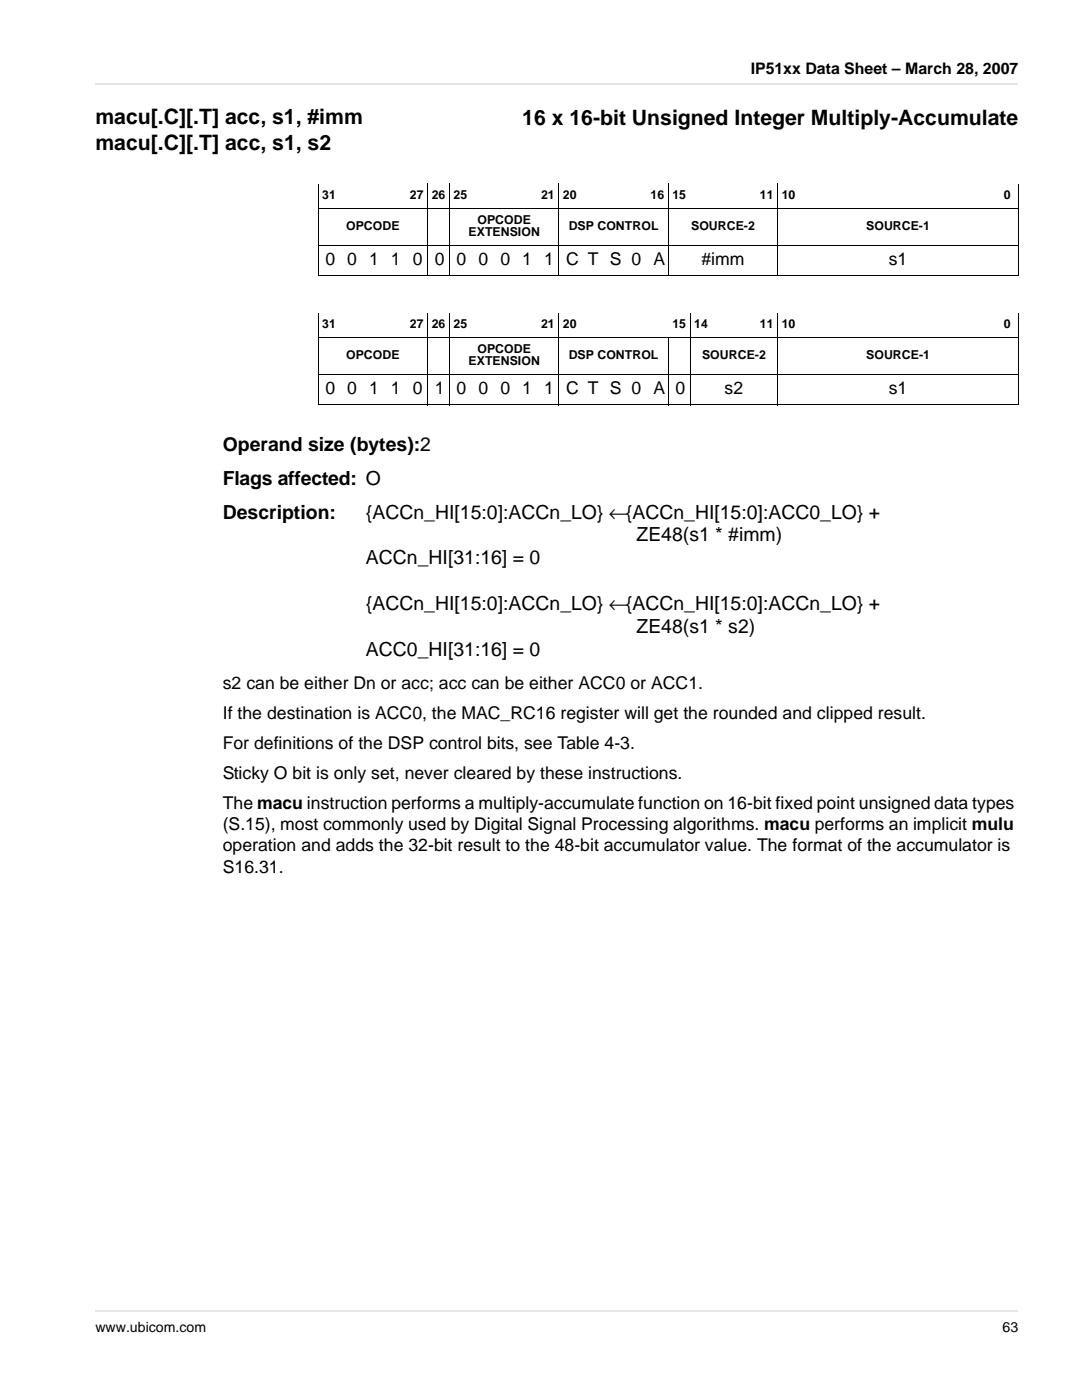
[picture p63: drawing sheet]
<svg xmlns="http://www.w3.org/2000/svg" width="216mm" height="279mm" viewBox="0 0 216 279" stroke-linecap="round" stroke-linejoin="round" font-family="sans-serif">
<defs><g id="words">
<g font-size="4.2">
<text x="19" y="24.7">macu[.C][.T] acc, s1, #imm</text>
<text x="19" y="30">macu[.C][.T] acc, s1, s2</text>
<text x="104.2" y="25">16 x 16-bit Unsigned Integer Multiply-Accumulate</text>
</g>
<g font-size="3.9">
<text x="44.4" y="90.1">Operand size (bytes):2</text>
<text x="44.4" y="96.8">Flags affected: O</text>
<text x="44.4" y="103.5">Description:</text>
<text x="73" y="103.5">{ACCn_HI[15:0]:ACCn_LO} ←{ACCn_HI[15:0]:ACC0_LO} +</text>
<text x="73" y="112.6">ACCn_HI[31:16] = 0</text>
<text x="127" y="108.1">ZE48(s1 * #imm)</text>
<text x="73" y="121.8">{ACCn_HI[15:0]:ACCn_LO} ←{ACCn_HI[15:0]:ACCn_LO} +</text>
<text x="73" y="131">ACC0_HI[31:16] = 0</text>
<text x="127" y="126.4">ZE48(s1 * s2)</text>
</g>
<g font-size="3.5">
<text x="64.9" y="52.8">0 0 1 1 0 0 0 0 0 1 1 C T S 0 A</text>
<text x="139.9" y="52.8">#imm</text>
<text x="177.3" y="52.8">s1</text>
<text x="64.9" y="78.5">0 0 1 1 0 1 0 0 0 1 1 C T S 0 A 0</text>
<text x="144.6" y="78.5">s2</text>
<text x="177.3" y="78.5">s1</text>
<text x="44.4" y="137.5">s2 can be either Dn or acc; acc can be either ACC0 or ACC1.</text>
<text x="44.4" y="143.5">If the destination is ACC0, the MAC_RC16 register will get the rounded and clipped result.</text>
<text x="44.5" y="149.5">For definitions of the DSP control bits, see Table 4-3.</text>
<text x="44.5" y="155.4">Sticky O bit is only set, never cleared by these instructions.</text>
<text x="44.5" y="161.5">The macu instruction performs a multiply-accumulate function on 16-bit fixed point unsigned data types</text>
<text x="44.5" y="165.7">(S.15), most commonly used by Digital Signal Processing algorithms. macu performs an implicit mulu</text>
<text x="44.5" y="169.9">operation and adds the 32-bit result to the 48-bit accumulator value. The format of the accumulator is</text>
<text x="44.5" y="174.2">S16.31.</text>
</g>
<text font-size="3.2" x="149.8" y="14.8">IP51xx Data Sheet – March 28, 2007</text>
<g font-size="2.8">
<text x="19" y="265.8">www.ubicom.com</text>
<text x="200.1" y="265.8">63</text>
</g>
<g font-size="2.5">
<text x="64.3" y="39.8">31</text>
<text x="81.8" y="39.8">27 26 25</text>
<text x="108" y="39.8">21 20</text>
<text x="129.8" y="39.8">16 15</text>
<text x="151.6" y="39.8">11 10</text>
<text x="200.3" y="39.8">0</text>
<text x="69.1" y="45.9">OPCODE</text>
<text x="93.5" y="47.2">EXTENSION</text>
<text x="95.3" y="44.7">OPCODE</text>
<text x="113.5" y="45.9">DSP CONTROL</text>
<text x="137.9" y="45.9">SOURCE-2</text>
<text x="172.8" y="45.9">SOURCE-1</text>
<text x="64.3" y="65.5">31</text>
<text x="81.8" y="65.5">27 26 25</text>
<text x="108" y="65.5">21 20</text>
<text x="134.2" y="65.5">15 14</text>
<text x="151.6" y="65.5">11 10</text>
<text x="200.3" y="65.5">0</text>
<text x="69.1" y="71.7">OPCODE</text>
<text x="95.3" y="70.4">OPCODE</text>
<text x="113.5" y="71.7">DSP CONTROL</text>
<text x="140.1" y="71.7">SOURCE-2</text>
<text x="172.8" y="71.7">SOURCE-1</text>
<text x="93.5" y="72.9">EXTENSION</text>
</g>
</g></defs>
<path d="M19 16.8h184.2" fill="none" stroke="#e6e6e6" stroke-width=".36"/>
<path d="M19 260.8h184.2v3.1h-184.2z" fill="#fff"/>
<path d="M19 261.7h184.2" fill="none" stroke="#e6e6e6" stroke-width=".36"/>
<g fill="none" stroke="#000" stroke-width=".2">
<path d="M63.5 36.7v18.2M85.3 36.7v18.4M89.7 36.7v18.4M111.5 36.7v18.4M133.4 36.7v18.4M155.2 36.7v18.4M203.2 36.7v18.2M63.4 41.6h139.9M63.4 49h139.9M63.4 55h139.9M63.4 67.4h139.9M63.4 74.8h139.9"/>
<path d="M63.5 62.4v18.3M85.3 62.4v18.5M89.7 62.4v18.5M111.5 62.4v18.5M133.4 67.3v13.6M137.7 62.4v18.5M155.2 62.4v18.5M203.2 62.4v18.3M63.4 80.8h139.9"/>
</g>
<use href="#words"/>
</svg>
